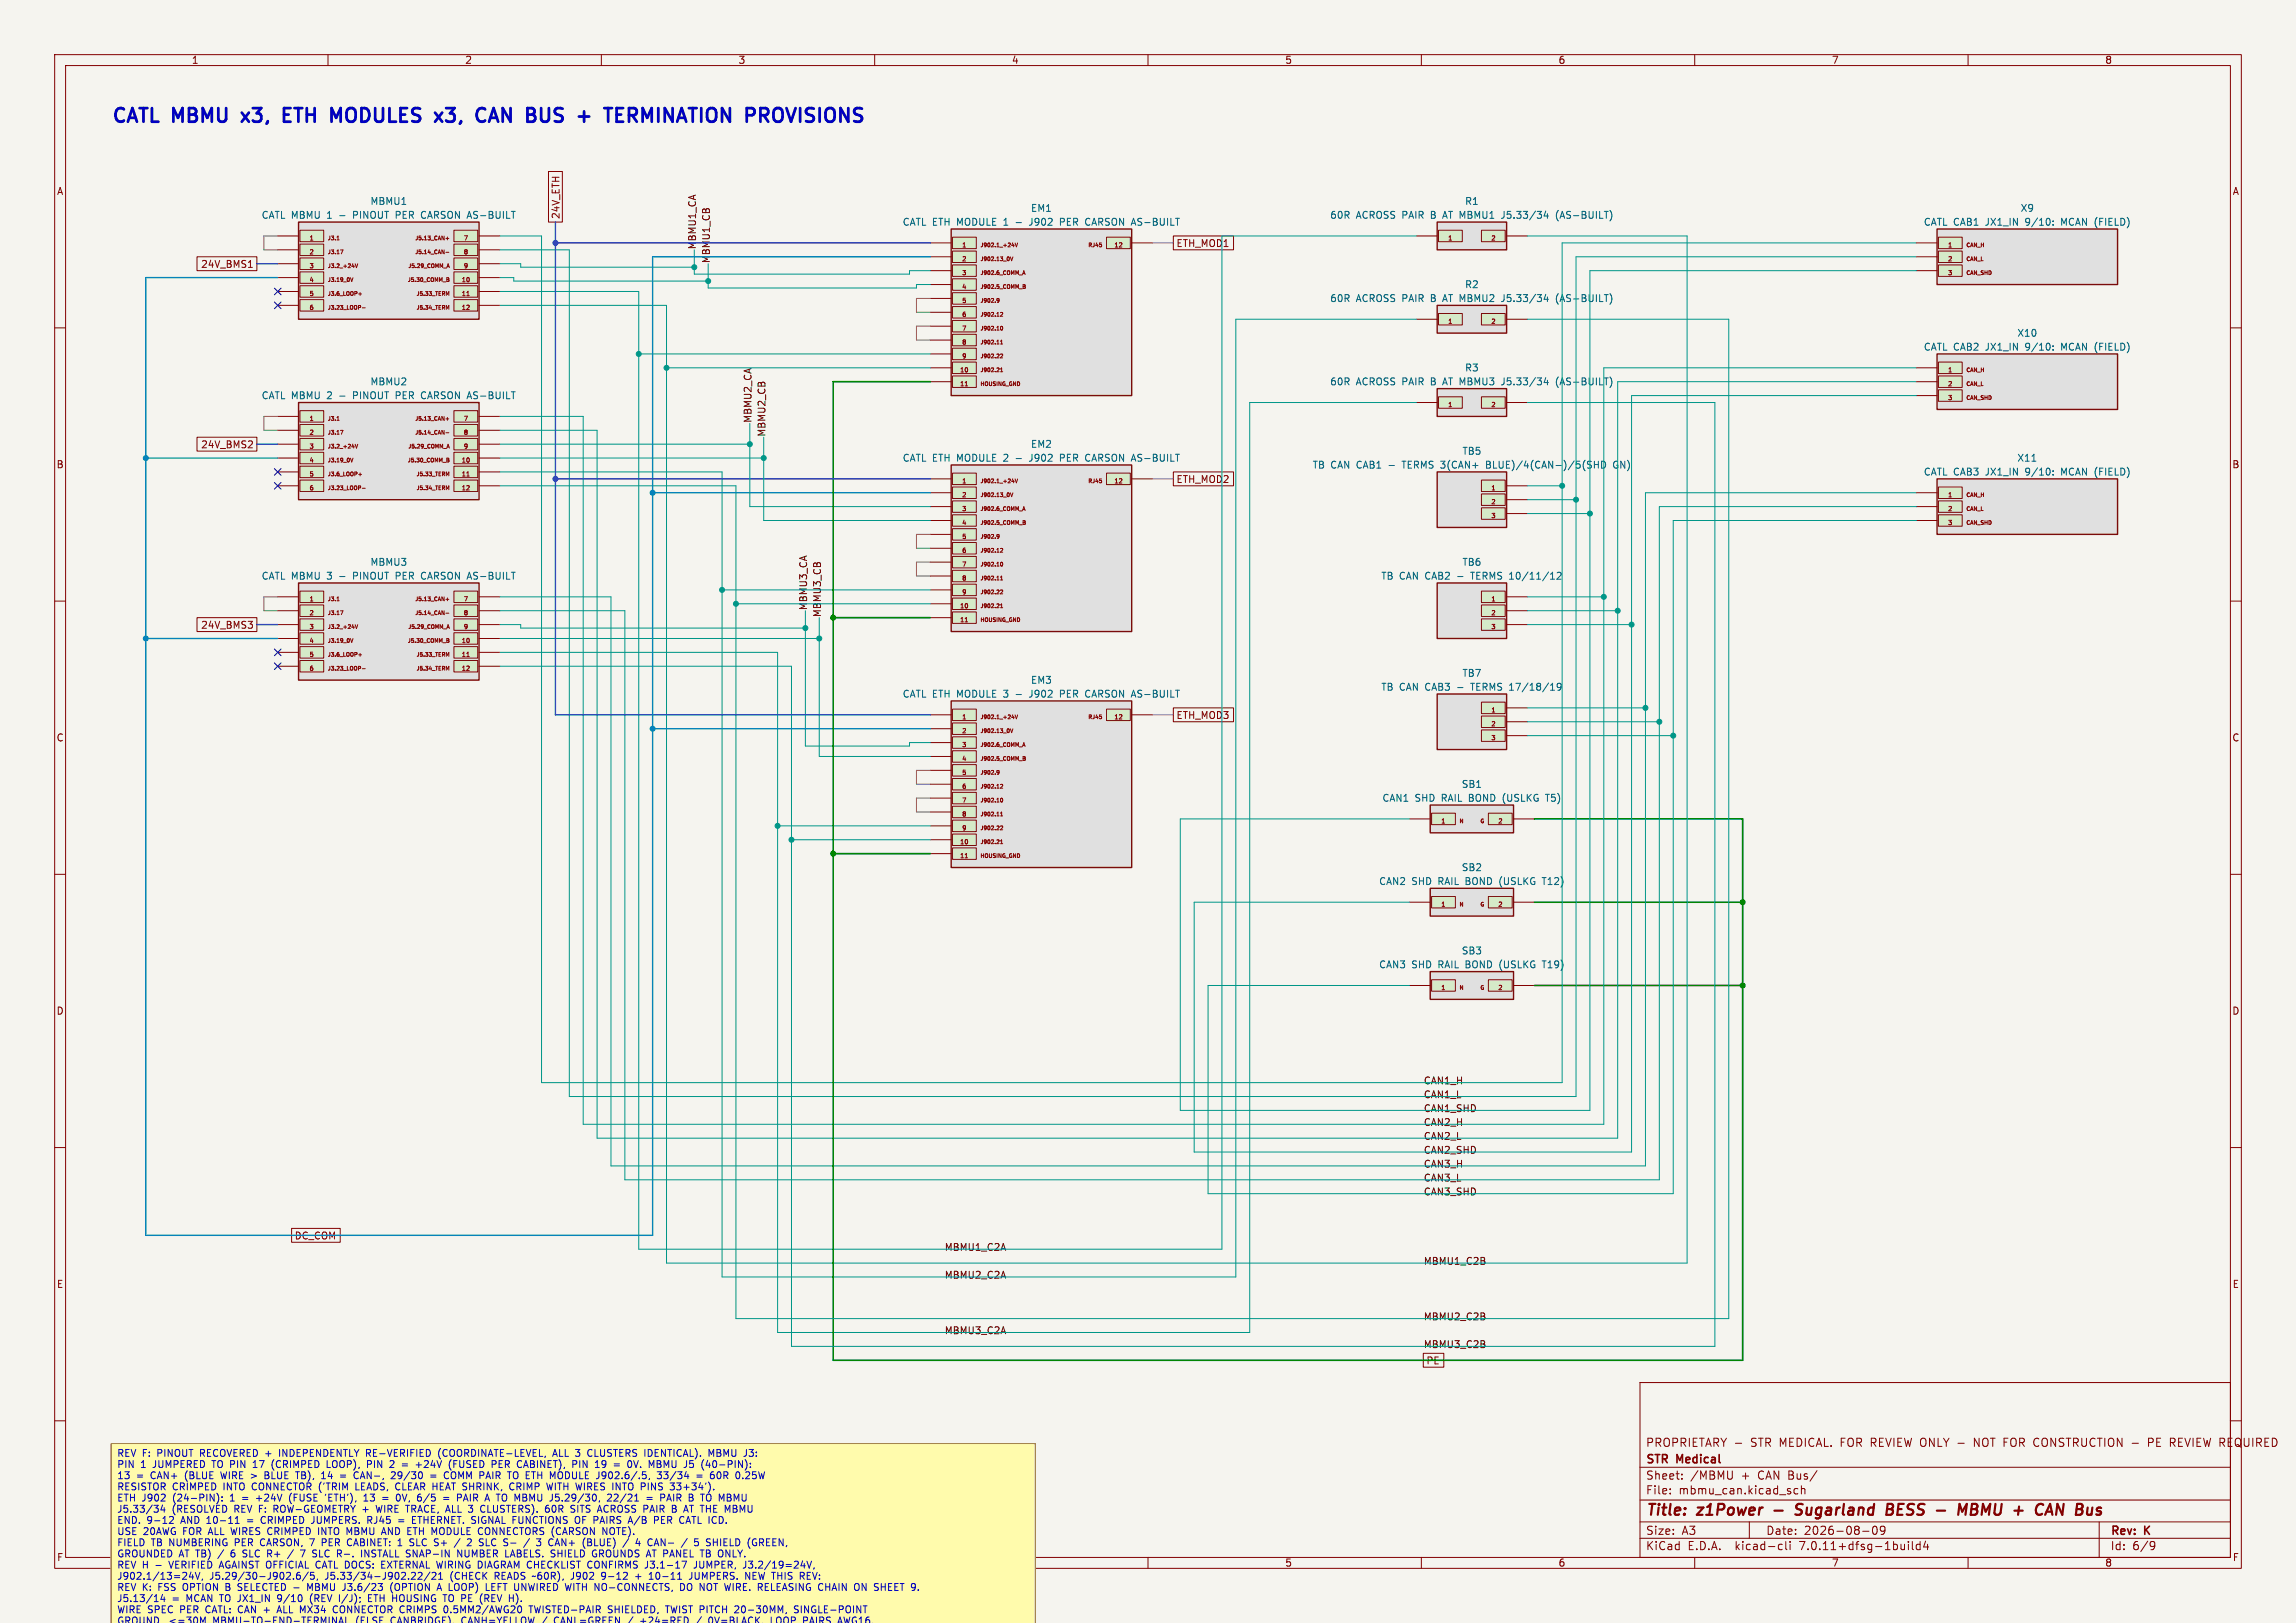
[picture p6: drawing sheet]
<svg xmlns="http://www.w3.org/2000/svg" width="420mm" height="297mm" viewBox="0 0 420 297" stroke-linecap="round" stroke-linejoin="round" font-family="sans-serif">
<defs><g id="words">
<g font-size="3.5" fill="#0000c2">
<text x="20.3" y="22.6">CATL MBMU</text>
<text x="45.5" y="22.6">x3,</text>
<text x="54" y="22.6">ETH</text>
<text x="63.7" y="22.6">MODULES</text>
<text x="83.9" y="22.6">x3,</text>
<text x="92.4" y="22.6">CAN</text>
<text x="102.6" y="22.6">BUS</text>
<text x="113" y="22.6">+</text>
<text x="119" y="22.6">TERMINATION</text>
<text x="145.7" y="22.6">PROVISIONS</text>
</g>
<g font-size="2.8" fill="#840000">
<text x="301" y="277.9">Title:</text>
<text x="310.6" y="277.9">z1Power</text>
<text x="330.2" y="277.9">Sugarland</text>
<text x="347.5" y="277.9">BESS</text>
<text x="362.3" y="277.9">MBMU</text>
<text x="373.3" y="277.9">+</text>
<text x="378.1" y="277.9">CAN Bus</text>
</g>
<g font-size="2.1" fill="#840000">
<text x="301" y="268.2">STR</text>
<text x="301" y="265">PROPRIETARY -</text>
<text x="306.8" y="268.2">Medical</text>
<text x="320.3" y="265">STR MEDICAL. FOR REVIEW ONLY -</text>
<text x="362" y="265">NOT FOR CONSTRUCTION -</text>
<text x="394.4" y="265">PE REVIEW REQUIRED</text>
<text x="301" y="273.7">File:</text>
<text x="301" y="271">Sheet:</text>
<text x="307.1" y="273.7">mbmu_can.kicad_sch</text>
<text x="309.2" y="271">/MBMU</text>
<text x="318.6" y="271">+</text>
<text x="321.7" y="271">CAN Bus/</text>
<text x="301" y="281.1">Size:</text>
<text x="307.6" y="281.1">A3</text>
<text x="323" y="281.1">Date:</text>
<text x="330" y="281.1">2026-08-09</text>
<text x="386" y="281.3">Rev:</text>
<text x="392.4" y="281.3">K</text>
<text x="301" y="283.9">KiCad</text>
<text x="308.7" y="283.9">E.D.A.</text>
<text x="317.6" y="283.9">kicad-cli</text>
<text x="329.5" y="283.9">7.0.11+dfsg-1build4</text>
<text x="386" y="283.9">Id:</text>
<text x="390.1" y="283.9">6/9</text>
</g>
<g font-size="1.8" fill="#840000">
<text x="35" y="11.9">1</text>
<text x="85" y="11.9">2</text>
<text x="135" y="11.9">3</text>
<text x="185" y="11.9">4</text>
<text x="235" y="11.9">5</text>
<text x="285" y="11.9">6</text>
<text x="335" y="11.9">7</text>
<text x="385" y="11.9">8</text>
<text x="10.3" y="35.9">A</text>
<text x="408.3" y="35.9">A</text>
<text x="102.6" y="40.2" transform="rotate(-90 102.6 40.2)">24V_ETH</text>
<text x="215.1" y="45.4">ETH_MOD1</text>
<text x="36.7" y="49.2">24V_BMS1</text>
<text x="36.7" y="82.2">24V_BMS2</text>
<text x="10.3" y="85.9">B</text>
<text x="215.1" y="88.6">ETH_MOD2</text>
<text x="408.2" y="85.9">B</text>
<text x="36.7" y="115.3">24V_BMS3</text>
<text x="215.1" y="131.8">ETH_MOD3</text>
<text x="10.3" y="135.9">C</text>
<text x="408.2" y="135.9">C</text>
<text x="10.3" y="185.9">D</text>
<text x="408.2" y="185.9">D</text>
<text x="53.8" y="227">DC_COM</text>
<text x="10.3" y="235.9">E</text>
<text x="408.3" y="235.9">E</text>
<text x="260.8" y="249.9">PE</text>
<text x="10.3" y="285.9">F</text>
<text x="235" y="286.9">5</text>
<text x="285" y="286.9">6</text>
<text x="335" y="286.9">7</text>
<text x="385" y="286.9">8</text>
<text x="408.3" y="285.9">F</text>
</g>
<g font-size="1.8" fill="#006464">
<text x="47.8" y="40.2">CATL MBMU</text>
<text x="60" y="40.2">1</text>
<text x="62.3" y="40.2">-</text>
<text x="65.1" y="40.2">PINOUT</text>
<text x="67.7" y="37.7">MBMU1</text>
<text x="73.1" y="40.2">PER CARSON AS-BUILT</text>
<text x="165" y="41.5">CATL ETH MODULE 1</text>
<text x="186.3" y="41.5">-</text>
<text x="188.5" y="39">EM1</text>
<text x="189" y="41.5">J902</text>
<text x="194.8" y="41.5">PER CARSON AS-BUILT</text>
<text x="243.2" y="40.2">60R</text>
<text x="248.1" y="40.2">ACROSS PAIR</text>
<text x="262" y="40.2">B</text>
<text x="264.5" y="40.2">AT MBMU1</text>
<text x="267.9" y="37.7">R1</text>
<text x="275.6" y="40.2">J5.33/34</text>
<text x="285.7" y="40.2">(AS-BUILT)</text>
<text x="351.8" y="41.5">CATL CAB1</text>
<text x="363.3" y="41.5">JX1_IN</text>
<text x="369.5" y="39">X9</text>
<text x="370.8" y="41.5">9/10:</text>
<text x="377.5" y="41.5">MCAN (FIELD)</text>
<text x="267.9" y="52.9">R2</text>
<text x="243.2" y="55.5">60R</text>
<text x="248.1" y="55.5">ACROSS PAIR</text>
<text x="262" y="55.5">B</text>
<text x="264.5" y="55.5">AT MBMU2</text>
<text x="275.6" y="55.5">J5.33/34</text>
<text x="285.7" y="55.5">(AS-BUILT)</text>
<text x="351.8" y="64.4">CATL CAB2</text>
<text x="363.3" y="64.4">JX1_IN</text>
<text x="368.9" y="61.8">X10</text>
<text x="370.8" y="64.4">9/10:</text>
<text x="377.5" y="64.4">MCAN (FIELD)</text>
<text x="67.7" y="70.7">MBMU2</text>
<text x="243.2" y="70.7">60R</text>
<text x="248.1" y="70.7">ACROSS PAIR</text>
<text x="262" y="70.7">B</text>
<text x="264.5" y="70.7">AT MBMU3</text>
<text x="267.9" y="68.2">R3</text>
<text x="275.6" y="70.7">J5.33/34</text>
<text x="285.7" y="70.7">(AS-BUILT)</text>
<text x="47.8" y="73.3">CATL MBMU</text>
<text x="60" y="73.3">2</text>
<text x="62.3" y="73.3">-</text>
<text x="65.1" y="73.3">PINOUT</text>
<text x="73.1" y="73.3">PER CARSON AS-BUILT</text>
<text x="188.5" y="82.1">EM2</text>
<text x="267.4" y="83.4">TB5</text>
<text x="165" y="84.7">CATL ETH MODULE 2</text>
<text x="186.3" y="84.7">-</text>
<text x="189" y="84.7">J902</text>
<text x="194.8" y="84.7">PER CARSON AS-BUILT</text>
<text x="240" y="86">TB CAN CAB1</text>
<text x="254.3" y="86">-</text>
<text x="257" y="86">TERMS 3(CAN+</text>
<text x="272.7" y="86">BLUE)/4(CAN-)/5(SHD</text>
<text x="296.2" y="86">GN)</text>
<text x="351.8" y="87.2">CATL CAB3</text>
<text x="363.3" y="87.2">JX1_IN</text>
<text x="368.9" y="84.7">X11</text>
<text x="370.8" y="87.2">9/10:</text>
<text x="377.5" y="87.2">MCAN (FIELD)</text>
<text x="47.8" y="106.3">CATL MBMU</text>
<text x="60" y="106.3">3</text>
<text x="62.3" y="106.3">-</text>
<text x="65.1" y="106.3">PINOUT</text>
<text x="67.7" y="103.7">MBMU3</text>
<text x="73.1" y="106.3">PER CARSON AS-BUILT</text>
<text x="252.6" y="106.3">TB CAN CAB2</text>
<text x="266.8" y="106.3">-</text>
<text x="267.4" y="103.7">TB6</text>
<text x="269.6" y="106.3">TERMS 10/11/12</text>
<text x="188.5" y="125.3">EM3</text>
<text x="267.4" y="124.1">TB7</text>
<text x="165" y="127.9">CATL ETH MODULE 3</text>
<text x="186.3" y="127.9">-</text>
<text x="189" y="127.9">J902</text>
<text x="194.8" y="127.9">PER CARSON AS-BUILT</text>
<text x="252.6" y="126.6">TB CAN CAB3</text>
<text x="266.8" y="126.6">-</text>
<text x="269.6" y="126.6">TERMS 17/18/19</text>
<text x="252.8" y="146.9">CAN1</text>
<text x="258.8" y="146.9">SHD</text>
<text x="263.8" y="146.9">RAIL BOND</text>
<text x="267.3" y="144.4">SB1</text>
<text x="275.4" y="146.9">(USLKG</text>
<text x="283.5" y="146.9">T5)</text>
<text x="267.3" y="159.6">SB2</text>
<text x="252.2" y="162.2">CAN2</text>
<text x="258.2" y="162.2">SHD</text>
<text x="263.2" y="162.2">RAIL BOND</text>
<text x="274.8" y="162.2">(USLKG</text>
<text x="282.9" y="162.2">T12)</text>
<text x="252.2" y="177.4">CAN3</text>
<text x="258.2" y="177.4">SHD</text>
<text x="263.2" y="177.4">RAIL BOND</text>
<text x="267.3" y="174.9">SB3</text>
<text x="274.8" y="177.4">(USLKG</text>
<text x="282.9" y="177.4">T19)</text>
</g>
<g font-size="1.8" fill="#0f0f0f">
<text x="127.5" y="45.7" transform="rotate(-90 127.5 45.7)">MBMU1_CA</text>
<text x="130.1" y="48.3" transform="rotate(-90 130.1 48.3)">MBMU1_CB</text>
<text x="137.7" y="77.5" transform="rotate(-90 137.7 77.5)">MBMU2_CA</text>
<text x="140.2" y="80" transform="rotate(-90 140.2 80)">MBMU2_CB</text>
<text x="147.8" y="111.8" transform="rotate(-90 147.8 111.8)">MBMU3_CA</text>
<text x="150.4" y="113" transform="rotate(-90 150.4 113)">MBMU3_CB</text>
<text x="260.3" y="203.7">CAN1_SHD</text>
<text x="260.3" y="201.2">CAN1_L</text>
<text x="260.3" y="198.6">CAN1_H</text>
<text x="260.3" y="208.8">CAN2_L</text>
<text x="260.3" y="206.3">CAN2_H</text>
<text x="260.3" y="213.9">CAN3_H</text>
<text x="260.3" y="211.3">CAN2_SHD</text>
<text x="260.3" y="219">CAN3_SHD</text>
<text x="260.3" y="216.4">CAN3_L</text>
<text x="172.7" y="229.1">MBMU1_C2A</text>
<text x="260.3" y="231.7">MBMU1_C2B</text>
<text x="172.7" y="234.2">MBMU2_C2A</text>
<text x="172.7" y="244.4">MBMU3_C2A</text>
<text x="260.3" y="241.8">MBMU2_C2B</text>
<text x="260.3" y="246.9">MBMU3_C2B</text>
</g>
<g font-size="1.8" fill="#0000c2">
<text x="21.3" y="266.9">REV F:</text>
<text x="21.3" y="269">PIN</text>
<text x="25.7" y="269">1</text>
<text x="28.1" y="269">JUMPERED</text>
<text x="28.9" y="266.9">PINOUT</text>
<text x="36.9" y="266.9">RECOVERED +</text>
<text x="39.1" y="269">TO PIN</text>
<text x="47" y="269">17</text>
<text x="50.6" y="269">(CRIMPED</text>
<text x="51.8" y="266.9">INDEPENDENTLY</text>
<text x="60.9" y="269">LOOP),</text>
<text x="67.9" y="266.9">RE-VERIFIED</text>
<text x="68.5" y="269">PIN</text>
<text x="72.8" y="269">2</text>
<text x="75.2" y="269">=</text>
<text x="78" y="269">+24V</text>
<text x="81.3" y="266.9">(COORDINATE-LEVEL,</text>
<text x="84.2" y="269">(FUSED</text>
<text x="92.3" y="269">PER CABINET),</text>
<text x="102.5" y="266.9">ALL 3</text>
<text x="107.4" y="269">PIN</text>
<text x="109.2" y="266.9">CLUSTERS IDENTICAL).</text>
<text x="111.8" y="269">19</text>
<text x="115.4" y="269">=</text>
<text x="118.1" y="269">0V.</text>
<text x="122.2" y="269">MBMU</text>
<text x="128.9" y="269">J5</text>
<text x="131.7" y="266.9">MBMU</text>
<text x="132.2" y="269">(40-PIN):</text>
<text x="138.4" y="266.9">J3:</text>
<text x="21.3" y="271">13</text>
<text x="21.3" y="273">RESISTOR CRIMPED</text>
<text x="21.3" y="275.1">ETH J902</text>
<text x="24.9" y="271">=</text>
<text x="27.7" y="271">CAN+</text>
<text x="31.7" y="275.1">(24-PIN):</text>
<text x="34.1" y="271">(BLUE</text>
<text x="40.9" y="271">WIRE &gt;</text>
<text x="41" y="273">INTO CONNECTOR ('TRIM</text>
<text x="42.4" y="275.1">1</text>
<text x="44.8" y="275.1">=</text>
<text x="47.5" y="275.1">+24V</text>
<text x="49.3" y="271">BLUE</text>
<text x="53.8" y="275.1">(FUSE</text>
<text x="55.2" y="271">TB),</text>
<text x="60.1" y="271">14</text>
<text x="60.6" y="275.1">'ETH'),</text>
<text x="63.7" y="271">=</text>
<text x="65.7" y="273">LEADS, CLEAR HEAT SHRINK,</text>
<text x="66.4" y="271">CAN-,</text>
<text x="67.8" y="275.1">13</text>
<text x="71.4" y="275.1">=</text>
<text x="73.5" y="271">29/30</text>
<text x="74.2" y="275.1">0V,</text>
<text x="78.3" y="275.1">6/5</text>
<text x="80.8" y="271">=</text>
<text x="83.2" y="275.1">=</text>
<text x="83.6" y="271">COMM PAIR</text>
<text x="85.9" y="275.1">PAIR</text>
<text x="91.3" y="275.1">A TO MBMU</text>
<text x="94.7" y="273">CRIMP</text>
<text x="95.6" y="271">TO ETH MODULE J902.6/.5,</text>
<text x="101.8" y="273">WITH WIRES INTO PINS</text>
<text x="103.7" y="275.1">J5.29/30,</text>
<text x="114.5" y="275.1">22/21</text>
<text x="121.8" y="275.1">=</text>
<text x="123.8" y="271">33/34</text>
<text x="124.5" y="275.1">PAIR</text>
<text x="125.1" y="273">33+34').</text>
<text x="129.9" y="275.1">B</text>
<text x="131.1" y="271">=</text>
<text x="132.4" y="275.1">TO MBMU</text>
<text x="133.9" y="271">60R</text>
<text x="138.7" y="271">0.25W</text>
<text x="21.3" y="277.1">J5.33/34</text>
<text x="21.3" y="279.2">END.</text>
<text x="21.3" y="281.2">USE 20AWG FOR ALL WIRES CRIMPED</text>
<text x="26.9" y="279.2">9-12</text>
<text x="31.5" y="277.1">(RESOLVED</text>
<text x="33.2" y="279.2">AND 10-11</text>
<text x="43" y="277.1">REV F:</text>
<text x="45.7" y="279.2">=</text>
<text x="48.4" y="279.2">CRIMPED</text>
<text x="50.5" y="277.1">ROW-GEOMETRY</text>
<text x="57.9" y="279.2">JUMPERS.</text>
<text x="59.1" y="281.2">INTO MBMU</text>
<text x="67" y="277.1">+</text>
<text x="68.3" y="279.2">RJ45</text>
<text x="69.7" y="277.1">WIRE TRACE, ALL 3</text>
<text x="71.2" y="281.2">AND ETH MODULE CONNECTORS (CARSON</text>
<text x="74.1" y="279.2">=</text>
<text x="76.9" y="279.2">ETHERNET. SIGNAL FUNCTIONS</text>
<text x="89.6" y="277.1">CLUSTERS).</text>
<text x="101.7" y="277.1">60R</text>
<text x="106.5" y="277.1">SITS ACROSS PAIR</text>
<text x="107.3" y="279.2">OF PAIRS</text>
<text x="112.5" y="281.2">NOTE).</text>
<text x="117.5" y="279.2">A/B</text>
<text x="122.4" y="279.2">PER CATL ICD.</text>
<text x="125.6" y="277.1">B</text>
<text x="128.1" y="277.1">AT THE MBMU</text>
<text x="21.3" y="283.3">FIELD</text>
<text x="21.3" y="285.3">GROUNDED AT TB)</text>
<text x="21.3" y="287.4">REV H -</text>
<text x="27.7" y="283.3">TB NUMBERING</text>
<text x="31.3" y="287.4">VERIFIED AGAINST OFFICIAL</text>
<text x="35" y="286.9">1</text>
<text x="40.2" y="285.3">/</text>
<text x="42.7" y="285.3">6</text>
<text x="43.2" y="283.3">PER CARSON, 7</text>
<text x="45.1" y="285.3">SLC R+</text>
<text x="53.8" y="285.3">/</text>
<text x="56.3" y="285.3">7</text>
<text x="58.7" y="287.4">CATL DOCS:</text>
<text x="58.7" y="285.3">SLC R-.</text>
<text x="59.8" y="283.3">PER CABINET:</text>
<text x="68" y="285.3">INSTALL</text>
<text x="71.1" y="287.4">EXTERNAL WIRING DIAGRAM CHECKLIST</text>
<text x="74.1" y="283.3">1</text>
<text x="76.4" y="285.3">SNAP-IN</text>
<text x="76.5" y="283.3">SLC S+</text>
<text x="85" y="286.9">2</text>
<text x="85.1" y="283.3">/</text>
<text x="86" y="285.3">NUMBER</text>
<text x="87.6" y="283.3">2</text>
<text x="90" y="283.3">SLC S-</text>
<text x="95" y="285.3">LABELS.</text>
<text x="98.6" y="283.3">/</text>
<text x="101.1" y="283.3">3</text>
<text x="103.5" y="283.3">CAN+</text>
<text x="103.5" y="285.3">SHIELD</text>
<text x="109.6" y="287.4">CONFIRMS</text>
<text x="109.9" y="283.3">(BLUE)</text>
<text x="111.3" y="285.3">GROUNDS AT PANEL TB ONLY.</text>
<text x="120.1" y="283.3">4</text>
<text x="120.3" y="287.4">J3.1-17</text>
<text x="122.4" y="283.3">CAN-</text>
<text x="128.9" y="283.3">/</text>
<text x="129.5" y="287.4">JUMPER,</text>
<text x="131.4" y="283.3">5</text>
<text x="133.8" y="283.3">SHIELD</text>
<text x="135" y="286.9">3</text>
<text x="138.7" y="287.4">J3.2/19=24V,</text>
<text x="141.5" y="283.3">(GREEN,</text>
<text x="21.3" y="289.4">J902.1/13=24V,</text>
<text x="21.3" y="291.5">REV K:</text>
<text x="21.3" y="293.5">J5.13/14</text>
<text x="29.1" y="291.5">FSS OPTION B</text>
<text x="31.5" y="293.5">=</text>
<text x="34.2" y="293.5">MCAN TO JX1_IN</text>
<text x="38.4" y="289.4">J5.29/30-J902.6/5,</text>
<text x="44.2" y="291.5">SELECTED -</text>
<text x="51.5" y="293.5">9/10</text>
<text x="57.3" y="291.5">MBMU</text>
<text x="57.6" y="293.5">(REV</text>
<text x="59.6" y="289.4">J5.33/34-J902.22/21</text>
<text x="63.1" y="293.5">I/J);</text>
<text x="64" y="291.5">J3.6/23</text>
<text x="68.6" y="293.5">ETH HOUSING</text>
<text x="72.9" y="291.5">(OPTION</text>
<text x="81.7" y="291.5">A LOOP)</text>
<text x="82.7" y="289.4">(CHECK</text>
<text x="82.8" y="293.5">TO PE (REV</text>
<text x="91" y="291.5">LEFT UNWIRED WITH NO-CONNECTS,</text>
<text x="91" y="289.4">READS ~60R),</text>
<text x="95.4" y="293.5">H).</text>
<text x="105.4" y="289.4">J902</text>
<text x="111.1" y="289.4">9-12</text>
<text x="117.5" y="289.4">+</text>
<text x="120.2" y="289.4">10-11</text>
<text x="127.3" y="291.5">DO NOT WIRE. RELEASING CHAIN</text>
<text x="127.8" y="289.4">JUMPERS.</text>
<text x="138.2" y="289.4">NEW THIS</text>
<text x="148.6" y="289.4">REV:</text>
<text x="160.2" y="291.5">ON SHEET 9.</text>
<text x="21.3" y="295.5">WIRE SPEC</text>
<text x="21.3" y="297.6">GROUND, &lt;=30M</text>
<text x="33.1" y="295.5">PER CATL: CAN +</text>
<text x="39.1" y="297.6">MBMU-TO-END-TERMINAL</text>
<text x="51.7" y="295.5">ALL MX34</text>
<text x="62.2" y="295.5">CONNECTOR CRIMPS</text>
<text x="65.4" y="297.6">(ELSE</text>
<text x="72" y="297.6">CANBRIDGE).</text>
<text x="82.9" y="295.5">0.5MM2/AWG20</text>
<text x="85.1" y="297.6">CANH=YELLOW</text>
<text x="98.8" y="295.5">TWISTED-PAIR</text>
<text x="102.5" y="297.6">CANL=GREEN</text>
<text x="113.4" y="295.5">SHIELDED,</text>
<text x="118.6" y="297.6">+24=RED</text>
<text x="124.1" y="295.5">TWIST PITCH</text>
<text x="129" y="297.6">/</text>
<text x="131.5" y="297.6">0V=BLACK.</text>
<text x="137.1" y="295.5">20-30MM,</text>
<text x="143.1" y="297.6">LOOP PAIRS</text>
<text x="148.2" y="295.5">SINGLE-POINT</text>
<text x="155.9" y="297.6">AWG16.</text>
</g>
<g font-size="1.1" fill="#840000">
<text x="56.6" y="44.1">1</text>
<text x="56.6" y="46.7">2</text>
<text x="84.8" y="44.1">7</text>
<text x="84.8" y="46.7">8</text>
<text x="175.9" y="45.4">1</text>
<text x="175.9" y="47.9">2</text>
<text x="203.8" y="45.4">12</text>
<text x="264.8" y="44.1">1</text>
<text x="272.7" y="44.1">2</text>
<text x="356.3" y="45.4">1</text>
<text x="356.3" y="47.9">2</text>
<text x="56.6" y="49.2">3</text>
<text x="56.6" y="51.7">4</text>
<text x="84.4" y="51.7">10</text>
<text x="84.8" y="49.2">9</text>
<text x="175.9" y="50.5">3</text>
<text x="175.9" y="53">4</text>
<text x="356.3" y="50.5">3</text>
<text x="56.6" y="54.3">5</text>
<text x="56.6" y="56.8">6</text>
<text x="84.4" y="54.3">11</text>
<text x="84.4" y="56.8">12</text>
<text x="175.9" y="55.6">5</text>
<text x="175.9" y="58.1">6</text>
<text x="264.8" y="59.4">1</text>
<text x="272.7" y="59.4">2</text>
<text x="175.9" y="60.6">7</text>
<text x="175.9" y="63.2">8</text>
<text x="175.9" y="65.7">9</text>
<text x="175.6" y="68.3">10</text>
<text x="175.6" y="70.8">11</text>
<text x="356.3" y="68.3">1</text>
<text x="356.3" y="70.8">2</text>
<text x="56.6" y="77.1">1</text>
<text x="84.8" y="77.1">7</text>
<text x="264.8" y="74.6">1</text>
<text x="272.7" y="74.6">2</text>
<text x="356.3" y="73.3">3</text>
<text x="56.6" y="79.7">2</text>
<text x="56.6" y="82.2">3</text>
<text x="84.8" y="79.7">8</text>
<text x="84.8" y="82.2">9</text>
<text x="56.6" y="84.8">4</text>
<text x="56.6" y="87.3">5</text>
<text x="56.6" y="89.8">6</text>
<text x="84.4" y="84.8">10</text>
<text x="84.4" y="87.3">11</text>
<text x="84.4" y="89.8">12</text>
<text x="175.9" y="88.6">1</text>
<text x="203.8" y="88.6">12</text>
<text x="272.7" y="89.8">1</text>
<text x="175.9" y="91.1">2</text>
<text x="175.9" y="93.7">3</text>
<text x="272.7" y="92.4">2</text>
<text x="272.7" y="94.9">3</text>
<text x="356.3" y="91.1">1</text>
<text x="356.3" y="93.7">2</text>
<text x="175.9" y="96.2">4</text>
<text x="175.9" y="98.7">5</text>
<text x="175.9" y="101.3">6</text>
<text x="356.3" y="96.2">3</text>
<text x="175.9" y="103.8">7</text>
<text x="175.9" y="106.4">8</text>
<text x="56.6" y="110.2">1</text>
<text x="56.6" y="112.7">2</text>
<text x="84.8" y="110.2">7</text>
<text x="84.8" y="112.7">8</text>
<text x="175.6" y="111.4">10</text>
<text x="175.6" y="114">11</text>
<text x="175.9" y="108.9">9</text>
<text x="272.7" y="110.2">1</text>
<text x="272.7" y="112.7">2</text>
<text x="56.6" y="115.2">3</text>
<text x="56.6" y="117.8">4</text>
<text x="84.4" y="117.8">10</text>
<text x="84.8" y="115.2">9</text>
<text x="272.7" y="115.2">3</text>
<text x="56.6" y="120.3">5</text>
<text x="56.6" y="122.9">6</text>
<text x="84.4" y="120.3">11</text>
<text x="84.4" y="122.9">12</text>
<text x="175.9" y="131.8">1</text>
<text x="203.8" y="131.8">12</text>
<text x="272.7" y="130.5">1</text>
<text x="175.9" y="134.3">2</text>
<text x="175.9" y="136.8">3</text>
<text x="272.7" y="133">2</text>
<text x="272.7" y="135.6">3</text>
<text x="175.9" y="139.4">4</text>
<text x="175.9" y="141.9">5</text>
<text x="175.9" y="144.5">6</text>
<text x="175.9" y="147">7</text>
<text x="175.9" y="149.5">8</text>
<text x="175.6" y="154.6">10</text>
<text x="175.9" y="152.1">9</text>
<text x="263.6" y="150.8">1</text>
<text x="274" y="150.8">2</text>
<text x="175.6" y="157.2">11</text>
<text x="263.6" y="166">1</text>
<text x="274" y="166">2</text>
<text x="263.6" y="181.3">1</text>
<text x="274" y="181.3">2</text>
</g>
<g font-size="1" fill="#840000">
<text x="59.9" y="44.1">J3.1</text>
<text x="59.9" y="46.6">J3.17</text>
<text x="75.9" y="44.1">J5.13_CAN+</text>
<text x="75.9" y="46.6">J5.14_CAN-</text>
<text x="179.3" y="47.9">J902.13_0V</text>
<text x="179.3" y="45.3">J902.1_+24V</text>
<text x="199" y="45.3">RJ45</text>
<text x="359.6" y="45.3">CAN_H</text>
<text x="359.6" y="47.9">CAN_L</text>
<text x="59.9" y="51.7">J3.19_0V</text>
<text x="59.9" y="49.1">J3.2_+24V</text>
<text x="74.5" y="51.7">J5.30_COMM_B</text>
<text x="74.6" y="49.1">J5.29_COMM_A</text>
<text x="179.3" y="53">J902.5_COMM_B</text>
<text x="179.3" y="50.4">J902.6_COMM_A</text>
<text x="359.6" y="50.4">CAN_SHD</text>
<text x="59.9" y="56.8">J3.23_LOOP-</text>
<text x="59.9" y="54.2">J3.6_LOOP+</text>
<text x="76.1" y="54.2">J5.33_TERM</text>
<text x="76.1" y="56.8">J5.34_TERM</text>
<text x="179.3" y="58">J902.12</text>
<text x="179.3" y="55.5">J902.9</text>
<text x="179.3" y="60.6">J902.10</text>
<text x="179.3" y="63.1">J902.11</text>
<text x="179.3" y="65.7">J902.22</text>
<text x="179.3" y="70.7">HOUSING_GND</text>
<text x="179.3" y="68.2">J902.21</text>
<text x="359.6" y="68.2">CAN_H</text>
<text x="359.6" y="70.7">CAN_L</text>
<text x="59.9" y="77.1">J3.1</text>
<text x="75.9" y="77.1">J5.13_CAN+</text>
<text x="359.6" y="73.3">CAN_SHD</text>
<text x="59.9" y="79.6">J3.17</text>
<text x="59.9" y="82.2">J3.2_+24V</text>
<text x="74.6" y="82.2">J5.29_COMM_A</text>
<text x="75.9" y="79.6">J5.14_CAN-</text>
<text x="59.9" y="84.7">J3.19_0V</text>
<text x="59.9" y="89.8">J3.23_LOOP-</text>
<text x="59.9" y="87.2">J3.6_LOOP+</text>
<text x="74.5" y="84.7">J5.30_COMM_B</text>
<text x="76.1" y="87.2">J5.33_TERM</text>
<text x="76.1" y="89.8">J5.34_TERM</text>
<text x="179.3" y="88.5">J902.1_+24V</text>
<text x="199" y="88.5">RJ45</text>
<text x="179.3" y="91.1">J902.13_0V</text>
<text x="179.3" y="93.6">J902.6_COMM_A</text>
<text x="359.6" y="91.1">CAN_H</text>
<text x="359.6" y="93.6">CAN_L</text>
<text x="179.3" y="101.2">J902.12</text>
<text x="179.3" y="96.1">J902.5_COMM_B</text>
<text x="179.3" y="98.7">J902.9</text>
<text x="359.6" y="96.1">CAN_SHD</text>
<text x="179.3" y="103.8">J902.10</text>
<text x="179.3" y="106.3">J902.11</text>
<text x="59.9" y="110.1">J3.1</text>
<text x="59.9" y="112.6">J3.17</text>
<text x="75.9" y="110.1">J5.13_CAN+</text>
<text x="75.9" y="112.6">J5.14_CAN-</text>
<text x="179.3" y="113.9">HOUSING_GND</text>
<text x="179.3" y="111.4">J902.21</text>
<text x="179.3" y="108.8">J902.22</text>
<text x="59.9" y="117.7">J3.19_0V</text>
<text x="59.9" y="115.2">J3.2_+24V</text>
<text x="74.5" y="117.7">J5.30_COMM_B</text>
<text x="74.6" y="115.2">J5.29_COMM_A</text>
<text x="59.9" y="122.8">J3.23_LOOP-</text>
<text x="59.9" y="120.3">J3.6_LOOP+</text>
<text x="76.1" y="120.3">J5.33_TERM</text>
<text x="76.1" y="122.8">J5.34_TERM</text>
<text x="179.3" y="131.7">J902.1_+24V</text>
<text x="199" y="131.7">RJ45</text>
<text x="179.3" y="134.2">J902.13_0V</text>
<text x="179.3" y="136.8">J902.6_COMM_A</text>
<text x="179.3" y="139.3">J902.5_COMM_B</text>
<text x="179.3" y="141.9">J902.9</text>
<text x="179.3" y="146.9">J902.10</text>
<text x="179.3" y="149.5">J902.11</text>
<text x="179.3" y="144.4">J902.12</text>
<text x="179.3" y="154.6">J902.21</text>
<text x="179.3" y="152">J902.22</text>
<text x="266.9" y="150.7">N</text>
<text x="270.7" y="150.7">G</text>
<text x="179.3" y="157.1">HOUSING_GND</text>
<text x="266.9" y="166">N</text>
<text x="270.7" y="166">G</text>
<text x="266.9" y="181.2">N</text>
<text x="270.7" y="181.2">G</text>
</g>
</g></defs>
<path d="M0 0h420v297h-420z" fill="#f5f4ef" stroke="#f5f4ef" stroke-width=".18"/>
<g fill="none" stroke="#840000" stroke-width=".18">
<path d="M10 10h400v277h-400zM12 12h396v273h-396zM60 10v2M110 10v2M160 10v2M210 10v2M260 10v2M310 10v2M360 10v2M100.3 31.4h2.6v9.2h-2.6zM10 60h2M36 47h11v2.5h-11z"/>
<path d="M45.4 48.9h.8M50.8 43.2h3.8M50.8 45.7h3.8M50.8 50.8h3.8M50.8 53.3h3.8M50.8 55.9h3.8M50.8 48.3h3.8M61.6 43.9h.4M62.3 45.7h.4l-.3 .7M64.6 50.8l-.3 .7M65 48.3l.2 .7 .2-.7M65.6 53.8h.5"/>
<path d="M66.3 56.3h.5M81.6 43.6h.5M81.6 46.2h.5M81.8 43.4v.5M81.9 53.9l.2-.5v.7M81.9 56.4l.2-.5v.7M82 51.2l.1 .1-.1 .2M82 48.3l.2 .7M82 50.9v.2M85.4 54.1h.4M87.6 43.2h3.8M87.6 45.7h3.8"/>
<path d="M87.6 50.8h3.8M87.6 53.3h3.8M87.6 55.9h3.8M87.6 48.3h3.8M170.2 44.5h3.8M170.2 47h3.8M170.2 49.5h3.8M170.2 57.2h3.8M170.2 52.1h3.8M170.2 54.6h3.8M170.2 59.7h3.8M182.5 54.6l.2 .1 .1 .3"/>
<path d="M182.7 55l-.2 .1M182.8 55l-.2 .3h-.2M182.8 54.9l-.1 .1M183.1 57.2h.2l.1 .2-.4 .5h.4M183.1 59.8l.1-.1a.38 .38 0 0 1 .2 .6M184.8 47l.3 .7 .2-.7M185.1 44.9h.4M185.4 44.7v.5M185.7 44.5l.2 .7 .3-.7M187.1 50h.4M187.2 52.1l.3 .1-.1 .2M187.2 52.4h.2"/>
<path d="M187.3 49.5l.2 .7M187.4 52.4l.2 .2-.1 .1-.3 .1M207 44.5h3.8M214.6 43.2h11v2.5h-11zM259.1 58.4h3.8M259.1 43.2h3.8M275.6 58.4h3.8M275.6 43.2h3.8M350.5 44.5h3.8M350.5 47h3.8M350.5 49.5h3.8M408 60h2"/>
<path d="M50.8 78.7h3.8M50.8 76.2h3.8M61.6 76.9h.4M62.3 78.8h.4l-.3 .7M81.6 76.7h.5M81.6 79.2h.5M81.8 76.4v.5M87.6 78.7h3.8M87.6 76.2h3.8M170.2 67.3h3.8M170.2 69.9h3.8M170.2 62.2h3.8"/>
<path d="M170.2 64.8h3.8M176.5 70.6h.5M183 62.4l.2-.2v.7M183 67.5l.2-.2v.7M183 62.9h.4M183 68h.4M183.1 64.8h.2l.1 .2-.4 .5h.4M183.1 60.3h.1M183.1 60.3v.1M183.1 60.4h.2M183.4 60.3l-.1 .1M259.1 73.7h3.8"/>
<path d="M275.6 73.7h3.8M350.5 67.3h3.8M350.5 69.9h3.8M350.5 72.4h3.8M36 80h11v2.6h-11zM50.8 88.9h3.8M50.8 83.8h3.8M50.8 86.4h3.8M50.8 81.3h3.8M64.6 83.8l-.3 .7M65 81.3l.2 .7 .2-.7M65.6 86.8h.5"/>
<path d="M66.3 89.4h.5M81.9 86.9l.2-.5v.7M81.9 89.4l.2-.5v.7M82 84.2l.1 .1-.1 .2M82 81.3l.2 .7M82 83.9v.2M85.4 87.1h.4M87.6 88.9h3.8M87.6 83.8h3.8M87.6 86.4h3.8M87.6 81.3h3.8M170.2 90.2h3.8"/>
<path d="M170.2 92.7h3.8M170.2 95.3h3.8M170.2 87.6h3.8M170.2 97.8h3.8M182.5 97.8l.2 .1 .1 .3-.2 .3h-.2M182.8 98.1l-.3 .1M184.8 90.2l.3 .7 .2-.7M185.1 88.1h.4M185.4 87.9v.4M185.7 87.6l.2 .7 .3-.7M187.1 93.2h.4M187.2 95.3h.3l-.1 .3"/>
<path d="M187.2 95.6h.2M187.3 92.7l.2 .7M187.4 95.6l.2 .1-.1 .2-.3 .1M207 87.6h3.8M214.6 86.4h11v2.5h-11zM275.6 88.9h3.8M275.6 91.4h3.8M275.6 94h3.8M350.5 90.2h3.8M350.5 92.7h3.8M350.5 95.3h3.8M10 110h2"/>
<path d="M36 113h11v2.6h-11zM50.8 109.2h3.8M50.8 111.8h3.8M50.8 114.3h3.8M50.8 116.8h3.8M50.8 119.4h3.8M61.6 109.9h.4M62.3 111.8h.4l-.3 .7M64.6 116.9l-.3 .7M65 114.3l.2 .7 .2-.7M65.6 119.8h.5M81.6 109.7h.5"/>
<path d="M81.6 112.2h.5M81.8 109.4v.5M81.9 119.9l.2-.5v.7M82 114.3l.2 .7M82 117.2l.1 .1-.1 .3M82 116.9v.3M87.6 109.2h3.8M87.6 111.8h3.8M87.6 114.3h3.8M87.6 116.8h3.8M87.6 119.4h3.8M170.2 100.3h3.8"/>
<path d="M170.2 108h3.8M170.2 110.5h3.8M170.2 113h3.8M170.2 102.9h3.8M170.2 105.4h3.8M176.5 113.8h.5M183 106.1h.4M183 105.6l.2-.2v.7M183 110.7l.2-.2v.7M183 111.2h.4M183.1 100.4l.2-.1 .1 .2-.4 .5h.4M183.1 108h.2l.1 .2-.4 .5h.4"/>
<path d="M183.1 103.5h.1M183.1 103.5v.1M183.1 103h.1M183.1 102.9h.2M183.1 103.6h.2M183.1 102.9v.1M183.3 102.9l.1 .1M183.4 103v.5M183.4 103.5l-.1 .1M275.6 109.2h3.8M275.6 111.8h3.8M275.6 114.3h3.8"/>
<path d="M408 110h2M50.8 121.9h3.8M66.3 122.4h.5M81.9 122.4l.2-.5v.7M85.4 120.1h.4M87.6 121.9h3.8M170.2 130.8h3.8M170.2 133.4h3.8M170.2 135.9h3.8M170.2 138.4h3.8M184.8 133.4l.3 .7 .2-.7M185.1 131.3h.4"/>
<path d="M185.4 131.1v.4M185.7 130.8l.2 .7 .3-.7M187.1 136.4h.4M187.2 138.4l.3 .1-.1 .3M187.2 138.8h.2M187.3 135.9l.2 .7M187.4 138.8h.1M187.5 138.8h.1M187.5 138.8v.3h-.3M207 130.8h3.8M214.6 129.5h11v2.6h-11zM275.6 129.5h3.8"/>
<path d="M275.6 132.1h3.8M275.6 134.6h3.8M10 160h2M170.2 146.1h3.8M170.2 151.1h3.8M170.2 141h3.8M170.2 153.7h3.8M170.2 156.2h3.8M170.2 143.5h3.8M170.2 148.6h3.8M176.5 157h.5M182.5 141l.2 .1 .1 .3-.2 .3h-.2"/>
<path d="M182.8 141.3l-.3 .1M183 148.8l.2-.2v.7M183 153.9l.2-.2v.7M183 149.3h.4M183 154.4h.4M183.1 143.6l.2-.1 .1 .2-.4 .5h.4M183.1 146.2l.1-.1a.32 .32 0 0 1 .2 .3 .32 .32 0 0 1-.3 .3v-.1M183.1 151.2l.2-.1 .1 .2-.4 .5h.4M257.8 149.9h3.8M276.9 149.9h3.8M408 160h2M257.8 165.1h3.8"/>
<path d="M276.9 165.1h3.8M257.8 180.3h3.8M276.9 180.3h3.8M10 210h2M408 210h2M53.3 224.8h8.9v2.5h-8.9zM10 260h2M260.3 247.6h3.8v2.6h-3.8zM300 253h108v32h-108zM408 260h2M300 278.5h108M300 274.5h108"/>
<path d="M300 268.5h108M305.5 273.2v.2M305.5 272.5v.1M307.7 270.5v.2M307.7 269.8v.1M316.9 269.2v1.2l-.2 .2M317.4 264.1h1.2M320 278.5v3M328.9 272.5l-.5-.1-.2 .3v.4l.1 .2h.6M329.5 272.5l.2-.1 .4 .1 .1 .9M329.5 271.9v1.5M332.4 269.1l-1.3 1.9"/>
<path d="M342.7 279.4a.81 .81 0 0 0 .3 1.4l.2-.2 .2-.4-.2-.8M344 279.4l-.1 .5 .2 .2 .4 .1 .3-.3M344.7 279.4a.99 .99 0 0 1-.3 1.4h-.3M361.2 264.7v-1.5l.8 1.5M384 278.5v6.5M393 264l.7-.1 .2-.2-.1-.4-.2-.1h-.6v1.5M60 285v2M110 285v2M160 285v2M185.7 285.2l-.4 1h.9M186 285.7v.9M210 285v2"/>
<path d="M260 285v2M300 281.5h108M310 285v2M325.6 282.6l.4 .1M326 283.5l-.4 .1M326.7 282.1v1.3l.2 .2M327.4 282.1v.1M327.4 282.6v1M340.7 280.2h1.2M349.1 282.1v.1M349.1 282.6v1M349.8 282.1v1.3l.2 .2"/>
<path d="M351.2 282.7l-.4-.1-.3 .3v.4l.2 .2h.5M351.2 282.1v1.5M352.2 282l-.3 1.1h.9M352.6 282.6v1M360 285v2M393.6 282.1l.5 .1a.99 .99 0 0 1-.4 1.4h-.3M394.2 282.7l-.3 .3h-.3"/>
</g>
<g fill="none" stroke="#840000" stroke-width=".4">
<path d="M324.6 276.4h1.5M329.5 277a.84 .84 0 0 1-1.1 .1M329.5 275.2l-.7 .1a.46 .46 0 0 0-.2 .5 .46 .46 0 0 0 .3 .4l.5 .1M345.2 276.2h.6M345.3 275.2h.7a.49 .49 0 0 1 .3 .5 .49 .49 0 0 1-.5 .5l.3 .1a.58 .58 0 0 1-.3 .9h-.8zM358.2 277.2l.2-2 .5 1.4 .9-1.4-.3 2M360.6 276.2h.7M361.3 276.2l.2 .1M361.6 275.3l-.9-.1-.2 2h.7l.3-.2M361.6 276l-.3 .2M373.8 275.4a.88 .88 0 0 0-1.1 0 .88 .88 0 0 0-.3 .9l.1 .6M374.1 277.2l.9-2 .4 2"/>
<path d="M377.5 275.2l-.3 2-.9-2-.2 2"/>
</g>
<path d="M20.3 264.2h169.1v32.9h-169.1z" fill="#fffbac" stroke="#fffbac" stroke-width=".18"/>
<g fill="#e0e0e0" stroke="#e0e0e0" stroke-width=".18">
<path d="M262.9 86.4h12.7v10.1h-12.7z"/>
<path d="M262.9 55.9h12.7v5.1h-12.7z"/>
<path d="M354.3 87.6h33v10.2h-33z"/>
<path d="M354.3 64.8h33v10.1h-33z"/>
<path d="M354.3 41.9h33v10.2h-33z"/>
<path d="M262.9 40.6h12.7v5.1h-12.7z"/>
<path d="M262.9 71.1h12.7v5.1h-12.7z"/>
<path d="M262.9 127h12.7v10.2h-12.7z"/>
<path d="M262.9 106.7h12.7v10.1h-12.7z"/>
<path d="M174 85.1h33v30.5h-33z"/>
<path d="M54.6 106.7h33v17.8h-33z"/>
<path d="M54.6 73.7h33v17.7h-33z"/>
<path d="M174 41.9h33v30.5h-33z"/>
<path d="M174 128.3h33v30.5h-33z"/>
<path d="M54.6 40.6h33v17.8h-33z"/>
<path d="M261.6 177.8h15.3v5.1h-15.3z"/>
<path d="M261.6 162.6h15.3v5h-15.3z"/>
<path d="M261.6 147.3h15.3v5.1h-15.3z"/>
</g>
<g fill="#d5eac8" stroke="#d5eac8" stroke-width=".18">
<path d="M271 92.9h4.3v2.1h-4.3z"/>
<path d="M271 90.4h4.3v2.1h-4.3z"/>
<path d="M271 87.8h4.3v2.1h-4.3z"/>
<path d="M263.1 57.4h4.4v2.1h-4.4z"/>
<path d="M271 57.4h4.3v2.1h-4.3z"/>
<path d="M354.6 94.2h4.3v2.1h-4.3z"/>
<path d="M354.6 91.7h4.3v2.1h-4.3z"/>
<path d="M354.6 89.1h4.3v2.1h-4.3z"/>
<path d="M354.6 71.3h4.3v2.1h-4.3z"/>
<path d="M354.6 68.8h4.3v2.1h-4.3z"/>
<path d="M354.6 66.3h4.3v2.1h-4.3z"/>
<path d="M354.6 48.5h4.3v2.1h-4.3z"/>
<path d="M354.6 45.9h4.3v2.1h-4.3z"/>
<path d="M354.6 43.4h4.3v2.1h-4.3z"/>
<path d="M263.1 42.1h4.4v2.1h-4.4z"/>
<path d="M271 42.1h4.3v2.1h-4.3z"/>
<path d="M263.1 72.6h4.4v2.1h-4.4z"/>
<path d="M271 72.6h4.3v2.1h-4.3z"/>
<path d="M271 133.6h4.3v2.1h-4.3z"/>
<path d="M271 131h4.3v2.1h-4.3z"/>
<path d="M271 128.5h4.3v2.1h-4.3z"/>
<path d="M271 113.2h4.3v2.1h-4.3z"/>
<path d="M271 110.7h4.3v2.1h-4.3z"/>
<path d="M271 108.2h4.3v2.1h-4.3z"/>
<path d="M174.2 112h4.4v2.1h-4.4z"/>
<path d="M174.2 109.4h4.4v2.1h-4.4z"/>
<path d="M174.2 106.9h4.4v2.1h-4.4z"/>
<path d="M174.2 104.4h4.4v2.1h-4.4z"/>
<path d="M174.2 101.8h4.4v2.1h-4.4z"/>
<path d="M174.2 99.3h4.4v2.1h-4.4z"/>
<path d="M174.2 96.7h4.4v2.1h-4.4z"/>
<path d="M174.2 94.2h4.4v2.1h-4.4z"/>
<path d="M174.2 91.7h4.4v2.1h-4.4z"/>
<path d="M174.2 89.1h4.4v2.1h-4.4z"/>
<path d="M174.2 86.6h4.4v2.1h-4.4z"/>
<path d="M202.4 86.6h4.4v2.1h-4.4z"/>
<path d="M54.9 120.9h4.3v2.1h-4.3z"/>
<path d="M54.9 118.3h4.3v2.1h-4.3z"/>
<path d="M54.9 115.8h4.3v2.1h-4.3z"/>
<path d="M54.9 113.2h4.3v2.1h-4.3z"/>
<path d="M54.9 110.7h4.3v2.1h-4.3z"/>
<path d="M54.9 108.2h4.3v2.1h-4.3z"/>
<path d="M83 120.9h4.4v2.1h-4.4z"/>
<path d="M83 118.3h4.4v2.1h-4.4z"/>
<path d="M83 115.8h4.4v2.1h-4.4z"/>
<path d="M83 113.2h4.4v2.1h-4.4z"/>
<path d="M83 110.7h4.4v2.1h-4.4z"/>
<path d="M83 108.2h4.4v2.1h-4.4z"/>
<path d="M54.9 87.8h4.3v2.1h-4.3z"/>
<path d="M54.9 85.3h4.3v2.1h-4.3z"/>
<path d="M54.9 82.8h4.3v2.1h-4.3z"/>
<path d="M54.9 80.2h4.3v2.1h-4.3z"/>
<path d="M54.9 77.7h4.3v2.1h-4.3z"/>
<path d="M54.9 75.1h4.3v2.1h-4.3z"/>
<path d="M83 87.8h4.4v2.1h-4.4z"/>
<path d="M83 85.3h4.4v2.1h-4.4z"/>
<path d="M83 82.8h4.4v2.1h-4.4z"/>
<path d="M83 80.2h4.4v2.1h-4.4z"/>
<path d="M83 77.7h4.4v2.1h-4.4z"/>
<path d="M83 75.1h4.4v2.1h-4.4z"/>
<path d="M174.2 68.8h4.4v2.1h-4.4z"/>
<path d="M174.2 66.3h4.4v2.1h-4.4z"/>
<path d="M174.2 63.7h4.4v2.1h-4.4z"/>
<path d="M174.2 61.2h4.4v2.1h-4.4z"/>
<path d="M174.2 58.6h4.4v2.1h-4.4z"/>
<path d="M174.2 56.1h4.4v2.1h-4.4z"/>
<path d="M174.2 53.6h4.4v2.1h-4.4z"/>
<path d="M174.2 51h4.4v2.1h-4.4z"/>
<path d="M174.2 48.5h4.4v2.1h-4.4z"/>
<path d="M174.2 45.9h4.4v2.1h-4.4z"/>
<path d="M174.2 43.4h4.4v2.1h-4.4z"/>
<path d="M202.4 43.4h4.4v2.1h-4.4z"/>
<path d="M174.2 155.2h4.4v2.1h-4.4z"/>
<path d="M174.2 152.6h4.4v2.1h-4.4z"/>
<path d="M174.2 150.1h4.4v2.1h-4.4z"/>
<path d="M174.2 147.5h4.4v2.1h-4.4z"/>
<path d="M174.2 145h4.4v2.1h-4.4z"/>
<path d="M174.2 142.5h4.4v2.1h-4.4z"/>
<path d="M174.2 139.9h4.4v2.1h-4.4z"/>
<path d="M174.2 137.4h4.4v2.1h-4.4z"/>
<path d="M174.2 134.8h4.4v2.1h-4.4z"/>
<path d="M174.2 132.3h4.4v2.1h-4.4z"/>
<path d="M174.2 129.8h4.4v2.1h-4.4z"/>
<path d="M202.4 129.8h4.4v2.1h-4.4z"/>
<path d="M54.9 54.8h4.3v2.1h-4.3z"/>
<path d="M54.9 52.3h4.3v2.1h-4.3z"/>
<path d="M54.9 49.7h4.3v2.1h-4.3z"/>
<path d="M54.9 47.2h4.3v2.1h-4.3z"/>
<path d="M54.9 44.7h4.3v2.1h-4.3z"/>
<path d="M54.9 42.1h4.3v2.1h-4.3z"/>
<path d="M83 54.8h4.4v2.1h-4.4z"/>
<path d="M83 52.3h4.4v2.1h-4.4z"/>
<path d="M83 49.7h4.4v2.1h-4.4z"/>
<path d="M83 47.2h4.4v2.1h-4.4z"/>
<path d="M83 44.7h4.4v2.1h-4.4z"/>
<path d="M83 42.1h4.4v2.1h-4.4z"/>
<path d="M261.9 179.3h4.3v2.1h-4.3z"/>
<path d="M272.3 179.3h4.3v2.1h-4.3z"/>
<path d="M261.9 164h4.3v2.1h-4.3z"/>
<path d="M272.3 164h4.3v2.1h-4.3z"/>
<path d="M261.9 148.8h4.3v2.1h-4.3z"/>
<path d="M272.3 148.8h4.3v2.1h-4.3z"/>
</g>
<g fill="none" stroke="#7a0b0b" stroke-width=".25">
<path d="M54.6 40.6h33v17.8h-33zM174 41.9h33v30.5h-33zM262.9 55.9h12.7v5.1h-12.7zM262.9 40.6h12.7v5.1h-12.7zM354.3 41.9h33v10.2h-33zM54.6 73.7h33v17.7h-33zM262.9 71.1h12.7v5.1h-12.7zM354.3 64.8h33v10.1h-33zM174 85.1h33v30.5h-33zM262.9 86.4h12.7v10.1h-12.7zM354.3 87.6h33v10.2h-33zM54.6 106.7h33v17.8h-33z"/>
<path d="M262.9 106.7h12.7v10.1h-12.7zM174 128.3h33v30.5h-33zM262.9 127h12.7v10.2h-12.7zM261.6 147.3h15.3v5.1h-15.3zM261.6 177.8h15.3v5.1h-15.3zM261.6 162.6h15.3v5h-15.3z"/>
</g>
<g fill="none" stroke="#7a0b0b" stroke-width=".18">
<path d="M54.9 54.8h4.3v2.1h-4.3zM54.9 52.3h4.3v2.1h-4.3zM54.9 49.7h4.3v2.1h-4.3zM54.9 47.2h4.3v2.1h-4.3zM54.9 44.7h4.3v2.1h-4.3zM54.9 42.1h4.3v2.1h-4.3zM83 54.8h4.4v2.1h-4.4zM83 52.3h4.4v2.1h-4.4zM83 49.7h4.4v2.1h-4.4zM83 47.2h4.4v2.1h-4.4zM83 44.7h4.4v2.1h-4.4zM83 42.1h4.4v2.1h-4.4z"/>
<path d="M174.2 58.6h4.4v2.1h-4.4zM174.2 56.1h4.4v2.1h-4.4zM174.2 53.6h4.4v2.1h-4.4zM174.2 51h4.4v2.1h-4.4zM174.2 48.5h4.4v2.1h-4.4zM174.2 45.9h4.4v2.1h-4.4zM174.2 43.4h4.4v2.1h-4.4zM202.4 43.4h4.4v2.1h-4.4zM263.1 57.4h4.4v2.1h-4.4zM263.1 42.1h4.4v2.1h-4.4zM271 57.4h4.3v2.1h-4.3zM271 42.1h4.3v2.1h-4.3z"/>
<path d="M354.6 48.5h4.3v2.1h-4.3zM354.6 45.9h4.3v2.1h-4.3zM354.6 43.4h4.3v2.1h-4.3zM54.9 77.7h4.3v2.1h-4.3zM54.9 75.1h4.3v2.1h-4.3zM83 77.7h4.4v2.1h-4.4zM83 75.1h4.4v2.1h-4.4zM174.2 68.8h4.4v2.1h-4.4zM174.2 66.3h4.4v2.1h-4.4zM174.2 63.7h4.4v2.1h-4.4zM174.2 61.2h4.4v2.1h-4.4zM263.1 72.6h4.4v2.1h-4.4z"/>
<path d="M271 72.6h4.3v2.1h-4.3zM354.6 71.3h4.3v2.1h-4.3zM354.6 68.8h4.3v2.1h-4.3zM354.6 66.3h4.3v2.1h-4.3zM54.9 87.8h4.3v2.1h-4.3zM54.9 85.3h4.3v2.1h-4.3zM54.9 82.8h4.3v2.1h-4.3zM54.9 80.2h4.3v2.1h-4.3zM83 87.8h4.4v2.1h-4.4zM83 85.3h4.4v2.1h-4.4zM83 82.8h4.4v2.1h-4.4zM83 80.2h4.4v2.1h-4.4z"/>
<path d="M174.2 99.3h4.4v2.1h-4.4zM174.2 96.7h4.4v2.1h-4.4zM174.2 94.2h4.4v2.1h-4.4zM174.2 91.7h4.4v2.1h-4.4zM174.2 89.1h4.4v2.1h-4.4zM174.2 86.6h4.4v2.1h-4.4zM202.4 86.6h4.4v2.1h-4.4zM271 92.9h4.3v2.1h-4.3zM271 90.4h4.3v2.1h-4.3zM271 87.8h4.3v2.1h-4.3zM354.6 94.2h4.3v2.1h-4.3zM354.6 91.7h4.3v2.1h-4.3z"/>
<path d="M354.6 89.1h4.3v2.1h-4.3zM54.9 118.3h4.3v2.1h-4.3zM54.9 115.8h4.3v2.1h-4.3zM54.9 113.2h4.3v2.1h-4.3zM54.9 110.7h4.3v2.1h-4.3zM54.9 108.2h4.3v2.1h-4.3zM83 118.3h4.4v2.1h-4.4zM83 115.8h4.4v2.1h-4.4zM83 113.2h4.4v2.1h-4.4zM83 110.7h4.4v2.1h-4.4zM83 108.2h4.4v2.1h-4.4zM174.2 112h4.4v2.1h-4.4z"/>
<path d="M174.2 109.4h4.4v2.1h-4.4zM174.2 106.9h4.4v2.1h-4.4zM174.2 104.4h4.4v2.1h-4.4zM174.2 101.8h4.4v2.1h-4.4zM271 113.2h4.3v2.1h-4.3zM271 110.7h4.3v2.1h-4.3zM271 108.2h4.3v2.1h-4.3zM54.9 120.9h4.3v2.1h-4.3zM83 120.9h4.4v2.1h-4.4zM174.2 139.9h4.4v2.1h-4.4zM174.2 137.4h4.4v2.1h-4.4zM174.2 134.8h4.4v2.1h-4.4z"/>
<path d="M174.2 132.3h4.4v2.1h-4.4zM174.2 129.8h4.4v2.1h-4.4zM202.4 129.8h4.4v2.1h-4.4zM271 133.6h4.3v2.1h-4.3zM271 131h4.3v2.1h-4.3zM271 128.5h4.3v2.1h-4.3zM174.2 155.2h4.4v2.1h-4.4zM174.2 152.6h4.4v2.1h-4.4zM174.2 150.1h4.4v2.1h-4.4zM174.2 147.5h4.4v2.1h-4.4zM174.2 145h4.4v2.1h-4.4zM174.2 142.5h4.4v2.1h-4.4z"/>
<path d="M261.9 148.8h4.3v2.1h-4.3zM272.3 148.8h4.3v2.1h-4.3zM261.9 179.3h4.3v2.1h-4.3zM261.9 164h4.3v2.1h-4.3zM272.3 179.3h4.3v2.1h-4.3zM272.3 164h4.3v2.1h-4.3z"/>
</g>
<g fill="none" stroke="#006464" stroke-width=".18">
<path d="M72.5 39.3h.5M73 38.7h-.5v1.2M194.5 39.9h-.5v1.3M275.1 39.8l-.4 .1M282.5 39.5h.7M283.1 39.1v.8M285.1 38.5a1.46 1.46 0 0 0 0 1.9M188.6 41.2h-.3M194 40.6h.5M275.1 55l-.4 .2M282.5 54.8h.7M283.1 54.3v.9"/>
<path d="M285.1 53.7a1.46 1.46 0 0 0 0 2M375.6 40.4v.2M375.6 41.1v.1M72.5 72.4h.5M73 71.7h-.5v1.3M275.1 70.2l-.4 .2M282.5 70h.7M283.1 69.6v.8M285.1 69a1.46 1.46 0 0 0 0 1.9M375.6 63.3v.1M375.6 64v.1M188.6 84.3l-.3 .1"/>
<path d="M194 83.8h.5M194.5 83.1h-.5v1.3M271.9 85h.5M272.4 84.4h-.5v1.3h.5M291.6 85h.8M291.6 84.4v1.3M292.4 84.4v1.3M293 84.4a.64 .64 0 0 1 .7 .6 .64 .64 0 0 1-.7 .7zM295.8 84.4a.64 .64 0 0 0-.7 .6 .64 .64 0 0 0 .6 .7M371.7 84.4h.7M375.6 86.8v.1M375.6 86.2v.1"/>
<path d="M72.5 105.4h.5M73 104.7h-.5v1.3M283.6 106h.8M284.8 104.8l.5-.1 .3 .4-.8 .9h.8M188.6 127.5l-.3 .1M194 127h.5M194.5 126.3h-.5v1.3M283.6 126.3h.8M285.6 125.6l-.3 .2h-.3l-.2-.2v-.3l.3-.3 .3 .1 .2 .2a.84 .84 0 0 1-.4 1h-.2M282.7 145.4h.7M282.1 175.8h.7M282.1 160.6h.7"/>
</g>
<g fill="none" stroke="#0000c2" stroke-width=".5">
<path d="M53.1 19.8h-1.1v2.5h1.1M81.6 19.8h1.5l-.8 .9 .6 .1M101.7 19.9a.58 .58 0 0 0 0 .9M110.5 19.8h1.5M111.2 19.8v2.5M116 19.8a.68 .68 0 0 1 .5 .6 .68 .68 0 0 1-.5 .7M143.9 19.8l.8 2.5 .8-2.5M44.2 20.6l1.3 1.7M45.5 20.6l-1.3 1.7M52 21h.8M61.5 21.6l.8-1.8v2.5M82.9 22.2l-.9 .1"/>
<path d="M89.5 22.3l.8-2.5 .8 2.5M89.7 21.6h1.2M101.5 22.2l.3 .1M115.6 21.1l.9 1.2M118.4 21.6l-.8-1.8v2.5"/>
</g>
<path d="M20.3 297.1v-32.9h169.1v32.9" fill="none" stroke="#a08c00" stroke-width=".18"/>
<g fill="none" stroke="#0000c2" stroke-width=".18">
<path d="M28.9 275.5l-.4 .4 .4 .2v.4l-.2 .2h-.4M29.7 275.4l-.3 .9h.8M30 275.9v.8M31.7 278.1l-.8 .7h.8M39.9 273.6a1.48 1.48 0 0 1-.2 1.6M40.6 274.6v.1M43 278.8h.8M43.3 277.7l-.3 .2M43.4 277.5v1.3M46.3 268.6h.7M46.5 267.5l-.2 .1M46.9 274.2h1"/>
<path d="M47.9 277.7l-.1 .5 .2 .5M48.5 269.3v1.3h.5M48.5 269.9h.4M49.9 267.5a1.48 1.48 0 0 0 .2 1.5M51.1 265.2v1.3M53 273.8v.8l.3 .6M54.4 269.3v1.3M57.4 278.6l-.3 .2M58.8 270.6h.7M59.2 269.3v1.3M59.9 267.3v1.3h.6M62.3 270.3h.9"/>
<path d="M65.1 271.4v1.2h.6M65.5 270.5l-.3 .1M66.4 276.3h1M66.6 274.7h.7M66.9 273.4v1.3M67 265.2h.5M67 265.9h.5M67.2 267.3h.5M67.4 265.9l.4 .6M67.6 278.2l.4 .6M67.9 278.1l-.6 .1M68 267.5l-.2 .4-.6 .1"/>
<path d="M68.8 275.5l.3 1.2 .2-.9M70 274h1M70 274.4h1M70.2 279.6l.4 1.2M71.8 269.3l.4 .1 .1 .3-.8 .9h.8M72.1 267.5l-.1 .3-.7 .8h.8M72.8 269.6l.1 .5M72.9 278.1h1M72.9 278.5h1M73.2 273.9v.5l-.3 .3M73.6 267.9h.9M73.6 268.3h.9"/>
<path d="M73.6 273.4l.4 1.3M75.5 277.5v1.3h.6M75.5 278.1h.4M76.1 268.1h1M76.6 267.6v1M78.5 273.4l-1.1 1.6M78.8 269.9h.9M78.8 270.3h.9M80.6 265.1a1.46 1.46 0 0 0 0 1.9M81.1 274h1M81.1 274.4h1M81.4 269.5l-.1 .4"/>
<path d="M82.6 269.5a.85 .85 0 0 0 .2 1.1h.3M83 267.3v1.3M83.1 269.3l-.4 .1M83.7 273.4v1.3M84.8 274.7l.4-1.3 .4 1.3M84.9 274.3h.6M91.3 268.6h.6M94 272.5l-.2 .1h-.3M101 275.7v.6l.2 .4M101.1 266.5l.4-1.3 .4 1.3M101.1 271.4l-.3 1.2M101.2 266.1h.6"/>
<path d="M105.7 275.5v1.2M106.6 278.1h.4M106.6 277.5v1.3M106.7 268.6v-1.3l.7 1.3M111.9 273.7l-.1 .3-.7 .7h.8M113.1 273.7l-.1 .3-.7 .7h.8M114.5 273.4l-1.1 1.6M114.8 267.8l.1 .5M115.9 267.3l.4 1.3 .5-1.3M117.1 277.4l-1.1 1.7M117.2 268.4v.2M118.3 274h1"/>
<path d="M118.3 274.4h1M120.9 273.4v1.3M120.9 274.1h.5M121 269.3l-.4 .5 .3 .1 .1 .5-.2 .2h-.4M121 277.5v1.3h.6M121 278.1h.4M121.4 269.3h.8l-.4 .5 .3 .1v.6l-.1 .1-.6-.1M121.6 273.7v.1M121.9 268.2l-.4-.9v1.3M122 274.7l.4-1.3 .4 1.3M123.2 273.4v1.3M123.7 269.3l-1.1 1.6"/>
<path d="M123.8 274.1h.5M124.3 273.4h-.5v1.3M124.6 271.4l-.5 .5 .4 .1 .1 .4-.3 .2h-.3M125.5 275.5l-.5 1.2M129.2 273.8l.1 .7 .2 .2M130.1 269.5l-.2 .4v.5l.3 .2 .4-.1M130.6 269.9l-.4-.1-.3 .3M131.2 265.8h.4M131.2 269.6v.2M131.3 269.5l.2-.2 .3 .2M131.6 273.4l.4 .9M131.6 265.2h-.4v1.3h.4"/>
<path d="M131.6 268.1h1M132.4 269.3v1.3M132.7 270l.4 .6M133 269.9l-.6 .1M137 265.2h.8l-.4 .5M137.6 265.7l.2 .3v.3l-.2 .2M137.6 270.5l.2 .1 .4-.1M28.2 293.1h.7M29.7 291.8l-.3 .9h.8M30 292.2v.9M34.9 287.7l-.3 .9h.8M35.2 288.2v.8"/>
<path d="M35.7 287.7l.4 1.3 .5-1.3M36.7 295.9l.4 .9 .4-.9v1.2M37.1 288.9l-.2 .3M43.5 291h.2M43.6 290.3l.2 .1M44.4 284.9h.2M44.5 284.1l.2 .1M50.8 292.1v.3l.2 .2M50.8 294.8h.6M50.9 293.1h.2M51.1 293.9l-.4 1.2M53.7 288.9v.1"/>
<path d="M53.7 283.6l-1.1 1.6M54.4 287.9l-.2 .4v.5l.3 .2 .4-.1 .1-.4-.2-.2-.3-.1-.3 .3M55.8 283.6l-.5 1.3M56.4 287.7l-1.1 1.6M56.8 287.7v.6l.1-.1 .5 .1 .1 .5-.2 .2-.5-.1M56.9 292a1.48 1.48 0 0 0 .2 1.6M57.1 289.8l-.4 .9-.4-.9v1.2M57.8 284.4l.1 .2-.1 .3M57.9 286.8l.3 .2M58.1 288.9l-.1 .3M58.2 285.7l-.3 .2M58.9 281.6v1.3"/>
<path d="M58.9 282.3h.5M61.1 295l.3 .1 .3-.1M62 297.1l.4-1.2 .4 1.2M62.1 296.8h.6M63.2 295.9v1.2M63.6 291.8l-1.1 1.6M67.4 291.8v1.3h.6M67.4 292.4h.4M67.5 283.6v1.3l-.8-1.3v1.3M69.8 287h.6M69.9 280.5h.6M71.6 290a1.48 1.48 0 0 0 .2 1.5"/>
<path d="M72.3 290a.98 .98 0 0 0 .1 1M72.8 282.9h.7M75.2 282.2l.4 .1 .1 .3-.2 .3h-.3M75.6 283.6l.7 1.3M77.2 288l-.1 .3-.7 .7h.8M78.7 287.7l-1.1 1.6M79.7 288v.3l-.7 .7h.7M80.2 289h.8M80.4 289.8l.4 1.2M80.5 287.9l-.3 .2M80.6 287.7v1.3M82.1 292.2v.5l.2 .3"/>
<path d="M83.7 283.6l.8 1.3v-1.3M84.2 281.5l-1.1 1.7M84.6 296.1l-.1 .5 .1 .5M85.1 283.6v1.1l.1 .2h.4M88.9 282.9h.6M90 290.4h.4M90 291h.6M90 289.8h.6M93.8 283.6l.4 1.3M94.7 292.2v.8M97.1 293.9v1.2M97.8 293.9l.3 1.2 .2-.9"/>
<path d="M100.1 295.9l-.8 1.2M100.4 282.1l.2 .7M101.5 296.1l-.1 .5 .2 .5M102.1 284.2h.7M102.8 282.9v-1.3l.7 1.3M102.8 283.6v1.3M104.8 288.8l-.4 .2M108.8 282.9h.6M108.8 286.8l.3 .2M110 288l.2 .5h.5M110.6 288.9l-.4 .1M111.6 280.6l.5 .2"/>
<path d="M112.5 293.9v1.2M112.5 294.5h.8M115.8 295.9l-.8 1.2M116.3 288.5h.9M116.6 281.5l-.3 .9h.8M116.8 288v1M116.9 282v.9M117.2 296.7h1M117.7 296.2v.9M118.5 282.1a.51 .51 0 0 0 .2 .7 .51 .51 0 0 0 .6-.1M118.8 289h.7M118.9 281.6l.4 .1"/>
<path d="M119.1 287.7v1.3M119.5 286.2l.2 .2v.3l-.2 .3M119.7 285.7l-.4 .5M120.9 281.6l.8 1.3v-1.3M123.8 293.9l-.3 1.2-.2-.9-.3 .9M125.9 289.8h.1a.43 .43 0 0 1 .6 .4v.4a.42 .42 0 0 1-.5 .5 .42 .42 0 0 1-.4-.5v-.4zM126.6 287.7l-.1 1.1-.4 .2M127.1 281.6h.6M127.2 287.7v1.1l.1 .1M127.2 282.1h.3l.3 .2-.2 .5-.4 .1M127.4 285.7l-.1 1.1-.4 .2M128 285.7v1l.2 .3 .4-.1 .1-.2v-1"/>
<path d="M128.3 295.9l-.8 1.2M130.3 296.2l.1 .5-.2 .4M130.5 281.6v1.3M130.5 282.2h.7M130.7 295.9l.4 1.2M132.4 282.9h.6M132.4 281.6h.6M136.3 294.1v.8M137.7 288.3h.5M138.3 287.7h-.6v1.3h.6M140.2 282.9h.6M140.2 281.6h.6"/>
<path d="M142 296.3l.2 .8M145.5 294.5l.4 .1 .1 .3-.2 .2h-.3M145.5 293.9h.5M146.6 293.9v1.2M147.2 295.1v-1.2l.7 1.2M147.7 289h.6M147.7 288.3h.4M154.9 296.3l.2 .8M155.5 295.9l-.3 1.2"/>
</g>
<path d="M47 48.3h3.8M101.6 40.6v90.2h68.6M101.6 44.5h68.6M47 81.3h3.8M101.6 87.6h68.6M47 114.3h3.8" fill="none" stroke="#0044d6" stroke-width=".25"/>
<g fill="none" stroke="#009688" stroke-width=".18">
<path d="M91.4 43.2h7.7v154.9h186.6v-153.6h64.8M91.4 45.7h12.7v155h184.2v-153.7h62.2M91.4 50.8h2.6v.6h35.5M91.4 48.3h3.8v.6h31.8M127 45.7v4.5h39.4v-.7h3.8M129.5 48.3v4.4h38.1v-.6h2.6M259.1 58.4h-33v175.3h-94v-147.3h-40.7M259.1 43.2h-35.6v185.4h-106.7v-175.3h-25.4M279.4 43.2h29.2v187.9h-186.7v-175.2h-30.5M279.4 58.4h36.8v182.9h-181.6v-152.4h-43.2M350.5 49.5h-59.7v153.7h-74.9v-53.3h41.9M116.8 64.8h53.4"/>
<path d="M121.9 67.3h48.3M137.2 77.5v15.2h33M259.1 73.7h-30.5v170.1h-86.4v-124.4h-50.8M279.4 73.7h34.3v172.7h-168.9v-124.5h-53.4M350.5 67.3h-57.1v138.4h-186.7v-129.5h-15.3M350.5 69.9h-54.6v138.4h-186.7v-129.6h-17.8M350.5 72.4h-52.1v138.4h-80v-45.7h39.4M91.4 81.3h45.8M91.4 83.8h48.3M139.7 80v15.3h30.5M279.4 94h11.4M279.4 91.4h8.9"/>
<path d="M279.4 88.9h6.3M350.5 90.2h-49.5v123.2h-189.2v-104.2h-20.4M350.5 92.7h-47v123.2h-189.2v-104.1h-22.9M350.5 95.3h-44.4v123.1h-85.1v-38.1h36.8M91.4 114.3h3.8v.6h52.1M91.4 116.8h58.5M132.1 108h38.1M134.6 110.5h35.6M147.3 111.8v24.7h19.1v-.6h3.8M149.9 113v25.4h20.3M279.4 114.3h19M279.4 111.8h16.5"/>
<path d="M279.4 109.2h14M279.4 129.5h21.6M279.4 134.6h26.7M279.4 132.1h24.1M142.2 151.1h28M144.8 153.7h25.4"/>
</g>
<path d="M50.8 43.2h-2.5v2.5h2.5M170.2 54.6h-2.6v2.6h2.6M170.2 59.7h-2.6v2.5h2.6M50.8 76.2h-2.5v2.5h2.5M170.2 97.8h-2.6v2.5h2.6M50.8 109.2h-2.5v2.6h2.5M170.2 102.9h-2.6v2.5h2.6M170.2 141h-2.6v2.5h2.6M170.2 146.1h-2.6v2.5h2.6" fill="none" stroke="#5f5f5f" stroke-width=".18"/>
<path d="M170.2 47h-50.8v179.1h-92.7v-175.3h24.1M26.7 83.8h24.1M119.4 90.2h50.8M26.7 116.8h24.1M119.4 133.4h50.8" fill="none" stroke="#0082d6" stroke-width=".25"/>
<path d="M170.2 69.9h-17.8v179h166.4v-99h-38.1M152.4 113h17.8M152.4 156.2h17.8M280.7 165.1h38.1M280.7 180.3h38.1" fill="none" stroke="#008400" stroke-width=".3"/>
<path d="M210.8 44.5h3.8M210.8 87.6h3.8M210.8 130.8h3.8" fill="none" stroke="#9628c8" stroke-width=".18"/>
<path d="M50.2 52.7l1.2 1.2M50.2 55.3l1.2 1.2M51.4 52.7l-1.2 1.2M51.4 55.3l-1.2 1.2M50.2 88.3l1.2 1.2M50.2 85.8l1.2 1.2M51.4 88.3l-1.2 1.2M51.4 85.8l-1.2 1.2M50.2 118.8l1.2 1.2M51.4 118.8l-1.2 1.2M50.2 121.3l1.2 1.2M51.4 121.3l-1.2 1.2" fill="none" stroke="#000084" stroke-width=".18"/>
<g fill="#009688" stroke="#009688" stroke-width=".18">
<circle cx="285.7" cy="88.9" r=".46"/>
<circle cx="288.3" cy="91.4" r=".46"/>
<circle cx="290.8" cy="94" r=".46"/>
<circle cx="298.4" cy="114.3" r=".46"/>
<circle cx="301" cy="129.5" r=".46"/>
<circle cx="303.5" cy="132.1" r=".46"/>
<circle cx="293.4" cy="109.2" r=".46"/>
<circle cx="295.9" cy="111.8" r=".46"/>
<circle cx="149.9" cy="116.8" r=".46"/>
<circle cx="306.1" cy="134.6" r=".46"/>
<circle cx="132.1" cy="108" r=".46"/>
<circle cx="134.6" cy="110.5" r=".46"/>
<circle cx="139.7" cy="83.8" r=".46"/>
<circle cx="137.2" cy="81.3" r=".46"/>
<circle cx="116.8" cy="64.8" r=".46"/>
<circle cx="121.9" cy="67.3" r=".46"/>
<circle cx="127" cy="48.9" r=".46"/>
<circle cx="129.5" cy="51.4" r=".46"/>
<circle cx="147.3" cy="114.9" r=".46"/>
<circle cx="142.2" cy="151.1" r=".46"/>
<circle cx="144.8" cy="153.7" r=".46"/>
</g>
<g fill="#008400" stroke="#008400" stroke-width=".18">
<circle cx="152.4" cy="113" r=".46"/>
<circle cx="318.8" cy="165.1" r=".46"/>
<circle cx="318.8" cy="180.3" r=".46"/>
<circle cx="152.4" cy="156.2" r=".46"/>
</g>
<g fill="#0082d6" stroke="#0082d6" stroke-width=".18">
<circle cx="119.4" cy="90.2" r=".46"/>
<circle cx="119.4" cy="133.4" r=".46"/>
<circle cx="26.7" cy="116.8" r=".46"/>
<circle cx="26.7" cy="83.8" r=".46"/>
</g>
<g fill="#0044d6" stroke="#0044d6" stroke-width=".18">
<circle cx="101.6" cy="44.5" r=".46"/>
<circle cx="101.6" cy="87.6" r=".46"/>
</g>
<use href="#words"/>
</svg>
